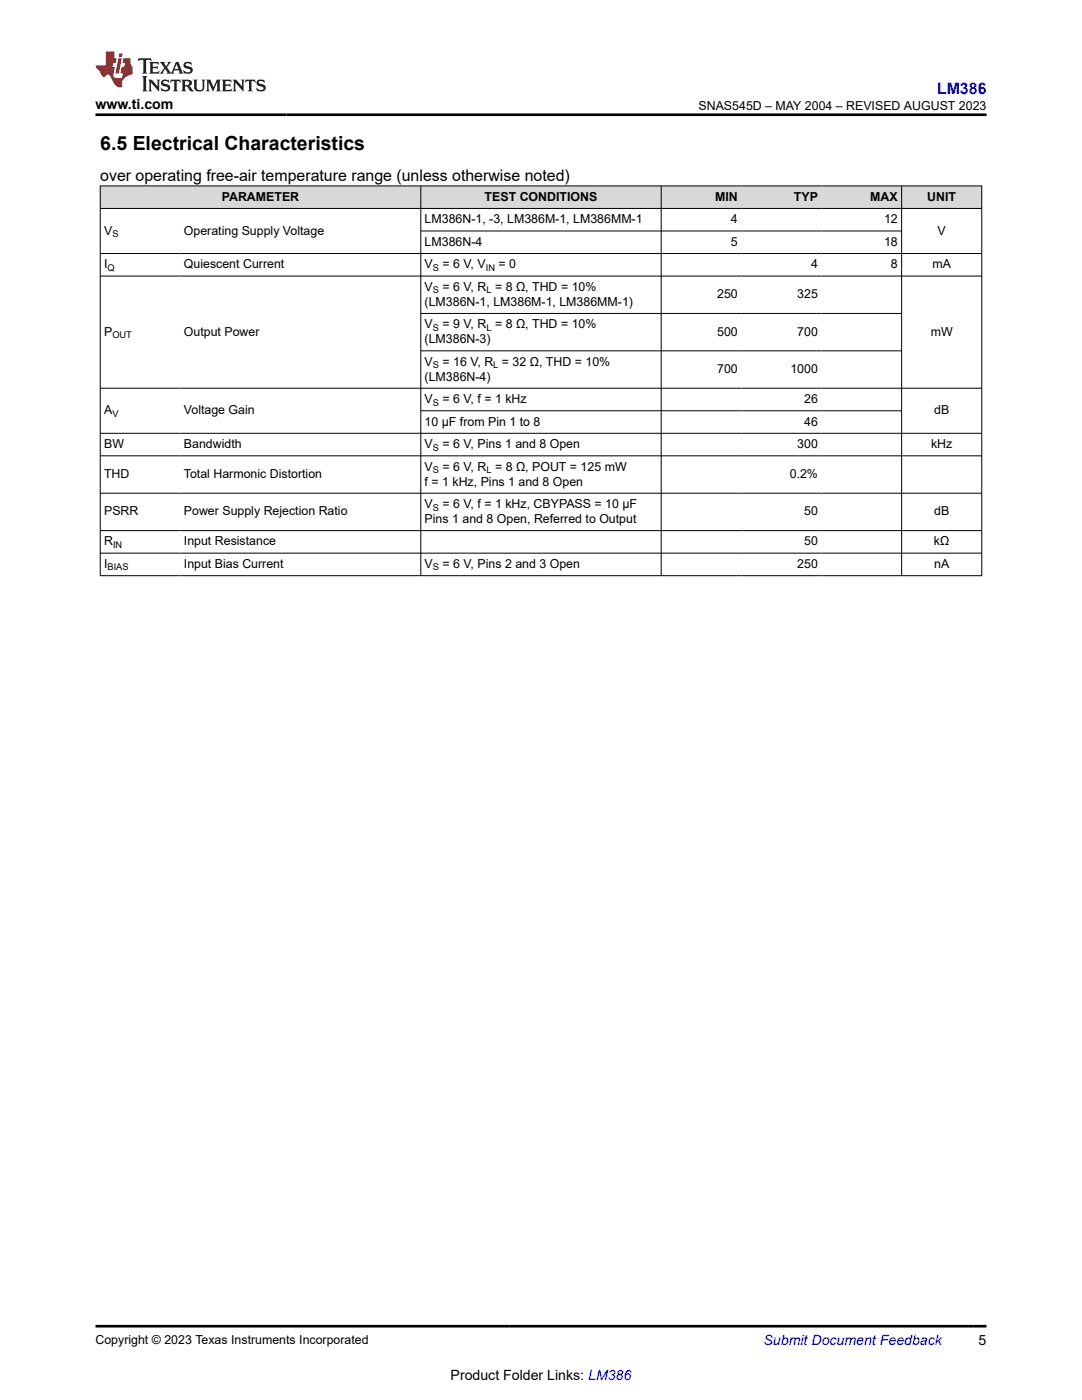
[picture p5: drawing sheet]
<svg xmlns="http://www.w3.org/2000/svg" width="216mm" height="279mm" viewBox="0 0 216 279" stroke-linecap="round" stroke-linejoin="round" font-family="sans-serif">
<defs><g id="words">
<text font-size="3.9" x="20" y="29.9">6.5 Electrical Characteristics</text>
<text font-size="3.2" fill="#00f" x="187" y="18.7">LM386</text>
<text font-size="3.2" x="20" y="36.1">over operating free-air temperature range (unless otherwise noted)</text>
<g font-size="2.8">
<text x="19.1" y="21.8">www.ti.com</text>
<text x="195.3" y="268.5">5</text>
<text x="89.9" y="275.3">Product Folder Links: LM386</text>
</g>
<text font-size="2.8" fill="#00f" x="152.4" y="268.5">Submit Document Feedback</text>
<g font-size="2.5">
<text x="139.4" y="21.9">SNAS545D – MAY 2004 – REVISED AUGUST 2023</text>
<text x="44.3" y="40.1">PARAMETER</text>
<text x="96.7" y="40.1">TEST CONDITIONS</text>
<text x="142.7" y="40.1">MIN</text>
<text x="158.4" y="40.1">TYP</text>
<text x="173.7" y="40.1">MAX</text>
<text x="185" y="40.1">UNIT</text>
<text x="20.8" y="46.8">V</text>
<text x="36.7" y="46.8">Operating Supply Voltage</text>
<text x="84.7" y="44.6">LM386N-1, -3, LM386M-1, LM386MM-1</text>
<text x="145.8" y="44.6">4</text>
<text x="176.4" y="44.6">12</text>
<text x="187.1" y="46.8">V</text>
<text x="20.8" y="53.6">I</text>
<text x="36.7" y="53.6">Quiescent Current</text>
<text x="84.7" y="49.1">LM386N-4</text>
<text x="84.7" y="53.6">V</text>
<text x="88.3" y="53.6">= 6 V, V</text>
<text x="99.5" y="53.6">= 0</text>
<text x="145.8" y="49.1">5</text>
<text x="161.8" y="53.6">4</text>
<text x="176.4" y="49.1">18</text>
<text x="177.8" y="53.6">8</text>
<text x="186.1" y="53.6">mA</text>
<text x="84.7" y="58.1">V</text>
<text x="88.3" y="58.1">= 6 V, R = 8 Ω, THD = 10%</text>
<text x="143.1" y="59.5">250</text>
<text x="159.1" y="59.5">325</text>
<text x="84.7" y="61">(LM386N-1, LM386M-1, LM386MM-1)</text>
<text x="84.7" y="65.5">V</text>
<text x="88.3" y="65.5">= 9 V, R = 8 Ω, THD = 10%</text>
<text x="20.8" y="67">P</text>
<text x="36.7" y="67">Output Power</text>
<text x="84.7" y="68.5">(LM386N-3)</text>
<text x="143.1" y="67">500</text>
<text x="159.1" y="67">700</text>
<text x="185.7" y="67">mW</text>
<text x="84.7" y="75.9">(LM386N-4)</text>
<text x="84.7" y="73">V</text>
<text x="88.3" y="73">= 16 V, R = 32 Ω, THD = 10%</text>
<text x="143.1" y="74.5">700</text>
<text x="157.7" y="74.5">1000</text>
<text x="20.8" y="82.7">A</text>
<text x="36.7" y="82.7">Voltage Gain</text>
<text x="84.7" y="80.4">V</text>
<text x="88.3" y="80.4">= 6 V, f = 1 kHz</text>
<text x="160.5" y="80.4">26</text>
<text x="186.4" y="82.7">dB</text>
<text x="20.8" y="89.4">BW</text>
<text x="36.7" y="89.4">Bandwidth</text>
<text x="84.7" y="84.9">10 µF from Pin 1 to 8</text>
<text x="84.7" y="89.4">V</text>
<text x="88.3" y="89.4">= 6 V, Pins 1 and 8 Open</text>
<text x="159.1" y="89.4">300</text>
<text x="160.5" y="84.9">46</text>
<text x="185.8" y="89.4">kHz</text>
<text x="20.8" y="95.4">THD</text>
<text x="36.7" y="95.4">Total Harmonic Distortion</text>
<text x="84.7" y="93.9">V</text>
<text x="88.3" y="93.9">= 6 V, R = 8 Ω, POUT = 125 mW</text>
<text x="157.6" y="95.4">0.2%</text>
<text x="84.7" y="96.9">f = 1 kHz, Pins 1 and 8 Open</text>
<text x="84.7" y="101.4">V</text>
<text x="88.3" y="101.4">= 6 V, f = 1 kHz, CBYPASS = 10 μF</text>
<text x="20.8" y="102.9">PSRR</text>
<text x="36.7" y="102.9">Power Supply Rejection Ratio</text>
<text x="84.7" y="104.4">Pins 1 and 8 Open, Referred to Output</text>
<text x="160.5" y="102.9">50</text>
<text x="186.4" y="102.9">dB</text>
<text x="20.8" y="108.9">R</text>
<text x="20.8" y="113.4">I</text>
<text x="36.7" y="108.9">Input Resistance</text>
<text x="36.7" y="113.4">Input Bias Current</text>
<text x="84.7" y="113.4">V</text>
<text x="88.3" y="113.4">= 6 V, Pins 2 and 3 Open</text>
<text x="159.1" y="113.4">250</text>
<text x="160.5" y="108.9">50</text>
<text x="186.4" y="108.9">kΩ</text>
<text x="186.4" y="113.4">nA</text>
<text x="19.1" y="268.2">Copyright © 2023 Texas Instruments Incorporated</text>
</g>
<g font-size="1.9">
<text x="22.4" y="47.3">S</text>
<text x="21.5" y="54.1">Q</text>
<text x="86.4" y="54.1">S</text>
<text x="86.4" y="58.5">S</text>
<text x="96.9" y="54.1">IN</text>
<text x="97.1" y="58.5">L</text>
<text x="22.4" y="67.5">OUT</text>
<text x="86.4" y="66">S</text>
<text x="97.1" y="66">L</text>
<text x="86.4" y="73.5">S</text>
<text x="98.4" y="73.5">L</text>
<text x="22.4" y="83.2">V</text>
<text x="86.4" y="80.9">S</text>
<text x="86.4" y="89.9">S</text>
<text x="86.4" y="94.4">S</text>
<text x="97.1" y="94.4">L</text>
<text x="86.4" y="101.9">S</text>
<text x="21.5" y="113.8">BIAS</text>
<text x="22.6" y="109.3">IN</text>
<text x="86.4" y="113.8">S</text>
</g>
</g></defs>
<g fill="#d8d8d8">
<path d="M20 37.1h175.9v4.5h-175.9z" fill-rule="evenodd"/>
<path d="M20.1 37.2h63.8v4.3h-63.8z" fill-rule="evenodd"/>
<path d="M84 37.2h47.9v4.3h-47.9z" fill-rule="evenodd"/>
<path d="M132 37.2h15.9v4.3h-15.9z" fill-rule="evenodd"/>
<path d="M147.9 37.2h16v4.3h-16z" fill-rule="evenodd"/>
<path d="M163.9 37.2h15.9v4.3h-15.9z" fill-rule="evenodd"/>
<path d="M180 37.2h15.8v4.3h-15.8z" fill-rule="evenodd"/>
</g>
<g fill="none" stroke="#000" stroke-width=".2">
<path d="M19.9 37.1h176.1M20 37v78M84 37v78M131.9 37v78M179.9 37v78M195.9 37v78M19.9 41.6h176.1M19.9 50.6h176.1M19.9 55.1h176.1M84 46.1h96M19.9 77.5h176.1M84 62.6h96"/>
<path d="M84 70h96M19.9 86.5h176.1M19.9 91h176.1M19.9 98.4h176.1M84 82h96M19.9 105.9h176.1M19.9 110.4h176.1M19.9 114.9h176.1"/>
</g>
<path d="M27.7 11.6l-.2 .6 .5-.2h.6v.1v2.2l-.2 .4h1l-.2-.4v-2.2v-.1h.5l.5 .2-.1-.6zM29.8 12.4l.2 .3v1.6l-.2 .4h1.9l.1-.6a1.08 1.08 0 0 1-1.3 .2v-.7h.6l.4 .2v-.7l-.4 .2h-.6v-.5l.2-.2a1 1 0 0 1 1 .3l-.1-.5zM31.8 12.4l1 1.1-1 1.2h.9l-.2-.2 .4-.8 .5 .8-.2 .2h1.6l-.2-.2 .1-.5h1l.1 .5-.1 .2h.9l-.2-.4-.8-1.9h-.5l-1 2.1-.8-1.1 .9-1h-.8l.2 .2-.5 .6-.3-.6 .1-.2zM35.2 12.8l.4 1h-.8zM36.8 12.5a.65 .65 0 0 0-.2 .7 .65 .65 0 0 0 .6 .5l.7 .1 .1 .3a.79 .79 0 0 1-.7 .4 .79 .79 0 0 1-.7-.5l.1 .7 .2-.1a.93 .93 0 0 0 1.1 0 .93 .93 0 0 0 .4-.9 1.46 1.46 0 0 0-1.2-.6l-.1-.3a1.09 1.09 0 0 1 1.2 .2l-.2-.6-.1 .1-.6-.2zM28.4 15.2l.2 .4v2.2l-.2 .4h1l-.2-.4v-2.2l.2-.4zM29.6 15.9l.2 .4v1.5l-.2 .4h.8l-.3-.4v-1.3l1.7 1.8v-2l.2-.4h-.8l.2 .2 .1 1.1-1.2-1.3zM32.3 16a.65 .65 0 0 0-.2 .8 .65 .65 0 0 0 .7 .4l.6 .2 .1 .2a.79 .79 0 0 1-.7 .4 .79 .79 0 0 1-.7-.5l.1 .7 .2-.1a.93 .93 0 0 0 1.1 .1 .93 .93 0 0 0 .4-1 1.46 1.46 0 0 0-1.2-.5l-.1-.4a1.09 1.09 0 0 1 1.2 .2l-.2-.6-.1 .1-.6-.1zM34.1 15.9l-.1 .6a.63 .63 0 0 1 .7-.3l.1 1.6-.3 .4h1l-.2-.4v-1.6a.66 .66 0 0 1 .8 .3l-.1-.6zM36.2 15.9l.2 .4v1.5l-.2 .4h.9l-.2-.2v-.7h.5l.1 .2a.79 .79 0 0 0 1.2 .6l-1-.9a.61 .61 0 0 0 .6-.6 .61 .61 0 0 0-.5-.7zM36.9 16.2h.2a.47 .47 0 0 1 .5 .1 .47 .47 0 0 1 .1 .5l-.2 .1-.6 .1zM38.5 15.9l.2 .2a2.27 2.27 0 0 0 .4 2 1.04 1.04 0 0 0 1.7-.7v-1.3l.2-.2h-.8l.2 .4v1.1a.6 .6 0 0 1-.6 .6 .6 .6 0 0 1-.6-.6v-1.1l.3-.4zM41.1 15.9l.2 .4v1.5l-.2 .4h.7l-.2-.4v-1.4l.9 1.9 .8-1.9v1.4l-.2 .4h1l-.3-.4v-1.5l.3-.4h-.8l-.7 1.5-.7-1.5zM44.3 15.9l.2 .4v1.5l-.2 .4h1.9l.1-.6a1.09 1.09 0 0 1-1.3 .2v-.7h.6l.4 .2v-.6l-.4 .2h-.6v-.6l.2-.1a1.01 1.01 0 0 1 1 .3l-.1-.6zM46.4 15.9l.3 .4v1.5l-.3 .4h.8l-.2-.4v-1.3l1.6 1.8v-2l.2-.4h-.7l.2 .2v1.1l-1.2-1.3zM49 15.9l-.1 .6a.63 .63 0 0 1 .8-.3v1.6l-.3 .4h1l-.2-.4v-1.6a.66 .66 0 0 1 .8 .3l-.1-.6zM51.4 16a.65 .65 0 0 0-.2 .8 .65 .65 0 0 0 .6 .4l.6 .2 .2 .2a.79 .79 0 0 1-.8 .4 .79 .79 0 0 1-.6-.5l.1 .7 .2-.1a.93 .93 0 0 0 1 .1 .93 .93 0 0 0 .5-1 1.46 1.46 0 0 0-1.3-.5l-.1-.4a1.09 1.09 0 0 1 1.3 .2l-.2-.6-.2 .1-.5-.1z" fill="#231f20"/>
<path d="M21.1 10.3v2.7h-2.1l.1 .4 .9 1a.95 .95 0 0 0 .9 .9 .59 .59 0 0 1 .6-.4 .59 .59 0 0 1 .5 .3l.4 .8a1.59 1.59 0 0 0 2.1 1.4 1.61 1.61 0 0 1 1-2.3l1-.3-.1-1.5a1.59 1.59 0 0 1-.4-1.7h-1.4l-.2 .9h.5l-.1 .9h-.5l-.2 .9v.3l.4 .1-.2 .9h-.6a.73 .73 0 0 1-1.1-.7l.3-1.5h-.5l.2-.9h.5l.2-.9h-.5v-1.3zM23.6 11.6l-.6 3.1h.7l.6-3.1zM23.8 10.7l-.1 .6h.7l.1-.6z" fill="#ed1c24"/>
<path d="M19.1 22.9h177.8M19.1 264.7h177.8" fill="none" stroke="#000" stroke-width=".53"/>
<use href="#words"/>
</svg>
